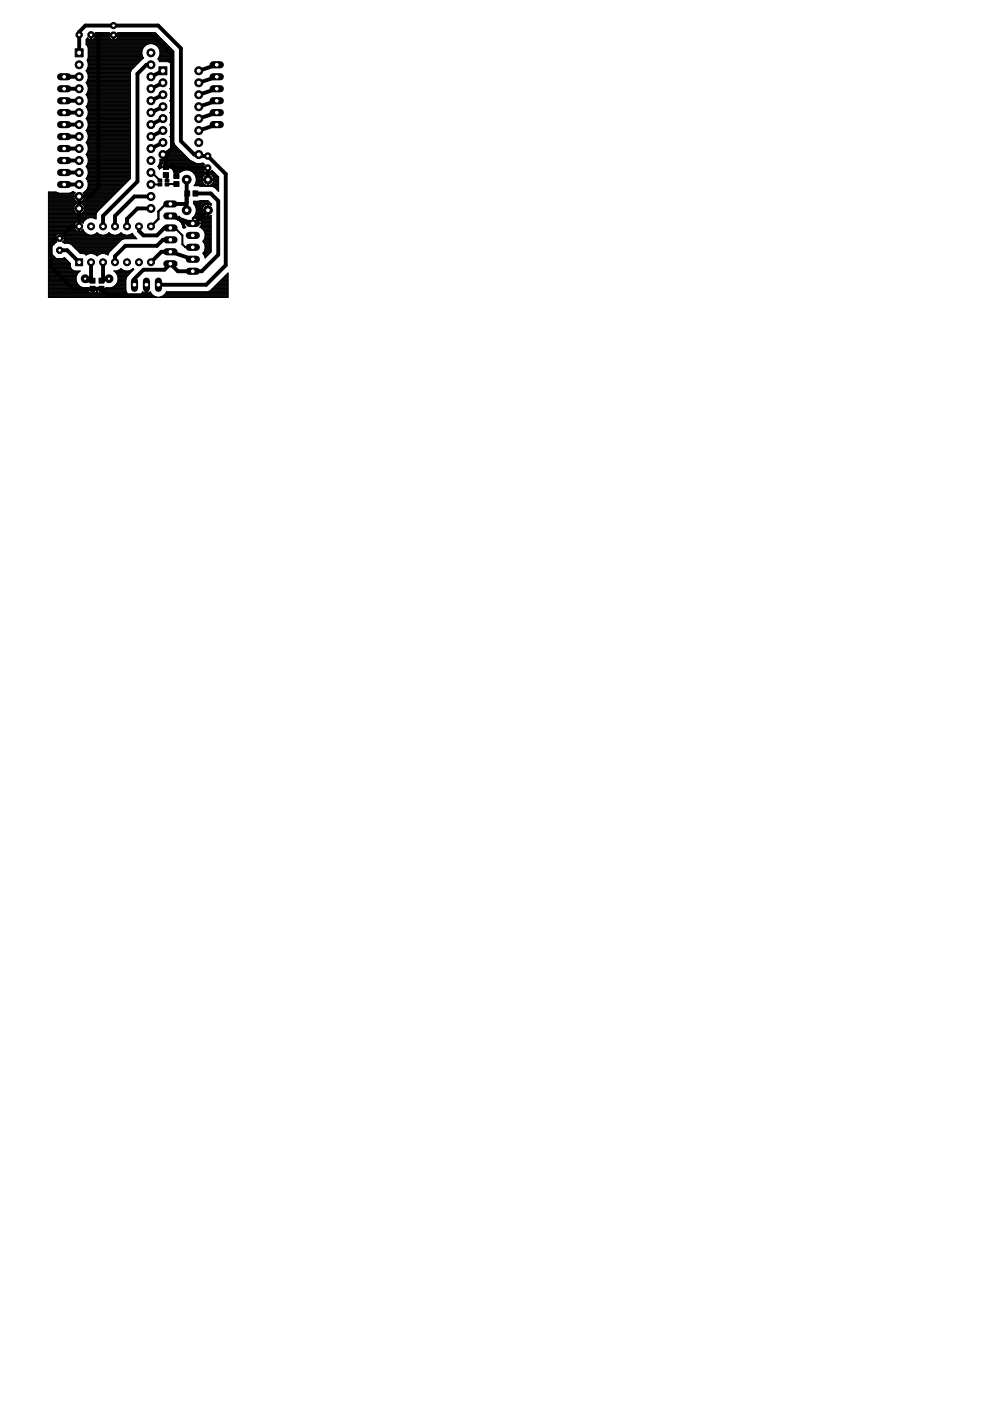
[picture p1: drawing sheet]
<svg xmlns="http://www.w3.org/2000/svg" width="210mm" height="297mm" viewBox="0 0 210 297" stroke-linecap="round" stroke-linejoin="round" font-family="sans-serif">
<g fill="#000" stroke="#000" stroke-width=".21">
<path d="M33.5 38.8h.8v.6h-.8zM33.5 38h.8v.6h-.8zM34.6 34.9h1.1v1h-1.1zM34.6 36.6h1.1v1h-1.1zM35 38.8h.8v.6h-.8zM35 38h.8v.6h-.8zM36.9 36.8h1.1v1h-1.1zM36.9 38.5h1.1v1h-1.1zM19.1 59h1.1v1h-1.1zM21 59h1.1v1h-1.1zM39.2 40.5h1v1.1h-1zM40.9 40.5h1v1.1h-1z"/>
<path d="M19.1 60.7h1.1v1.1h-1.1zM21 60.7h1.1v1.1h-1.1z"/>
<circle cx="12.7" cy="53.1" r=".71"/>
</g>
<g fill="none" stroke="#000" stroke-width=".83">
<path d="M13.6 18.8h3.2M13.6 16.3h3.2M16.8 11.2v-4.4l1.3-1.4h15.4l4.9 4.8v19.7l2.8 2.9h.9l.4 .3h1.5l3.9 3.8v19.3l-4.2 4.2h-10.1M19.3 7.4h13l4.1 4.1v20l-1.2 1.3h-.7l.7 .6v2M20.9 7.4v32.4l-1.9 1.9h-2.2v6.3h-1.6l-2.5 2.5h-.7l-1.2 1.3v4.8l4.7 4.7 6-.1 1.4 1.4h7.8l.4-.3v-1.9M24 7.4l.1 .1M32 13.7h-.9l-2 1.9v22.9l-7.3 7.3v2.2M34.5 15l-2.5 1.3M34.5 17.5l-2.5 1.3M46 13.7l-3.9 1.3M46 16.3l-3.9 1.2M46 18.8l-3.9 1.3"/>
<path d="M13.6 39.1h3.2M13.6 36.6h3.2M13.6 34h3.2M13.6 31.5h3.2M13.6 29h3.2M13.6 26.4h3.2M13.6 23.9h3.2M13.6 21.4h3.2M34.5 20.1l-2.5 1.3M34.5 22.6l-2.5 1.3M34.5 25.1l-2.5 1.3M34.5 27.7l-2.5 1.3"/>
<path d="M34.5 30.2l-2.5 1.3M35.2 35l.3 .3h1.3l.6 .6v1.4M37.1 35.6h6.9l.1 2.5M39.6 38.1v6.5M46 21.4l-3.9 1.2M46 23.9l-3.9 1.2M46 26.4l-3.9 1.3M12.7 53.1h1.5l2.6 2.5M19.3 55.6v3.9h-.9l-.3-.4M19.3 59.2l.3 .3M21.8 59.2l-.3 .3M21.8 55.6v3.9l.4-.4h.9"/>
<path d="M29.5 48v1l.9 .9h2.9l1.6-1.6h1.2M32 41.7h-3.5l-4.1 4.1v2.2M32 44.2h-2.9l-2.2 2.2v1.6M36.1 50.8h-1.6l-1.2 1.3h-6.7l-2.2 2.2v1.3M39.6 42.9l-.3 .3h-3.2M39.7 41l-.1 .1M40.9 55l-4.8-1.6h-1.9l-2.2 2.2M41.4 41h3.3l1.6 1.6v11.4l-3.5 3.5h-5.1l-1.6-1.6-1.2 1.3h-4.5l-1.9 1.9v1.3M44.1 44.6l-2.8 2.8h-.4l-4.8-1.6"/>
</g>
<g fill="none" stroke="#000" stroke-width=".21">
<path d="M18.2 15a1.85 1.85 0 0 1 0 2.5M18.2 17.5a1.85 1.85 0 0 1 0 2.6M18.2 17.5h9.4M18.2 15h9.6M18.3 8.4v1.1l.4 .6v2.2M18.3 8.4h5.3M18.3 9.5h12.9M18.3 9.3h13.2M18.3 9.2h16.9M18.3 9.1h16.8M18.3 9h16.7M18.3 8.8h16.5"/>
<path d="M18.3 8.7h16.4M18.3 8.6h16.3M18.3 8.5h16.2M18.4 17.7h9.2M18.4 15.1h9.3M18.4 14.9h9.4M18.4 19.9h9.2M18.4 17.4h9.2M18.4 9.6h12.5M18.4 8.3h.4M18.4 19.8h9.2M18.4 17.8h9.2"/>
<path d="M18.4 17.3h9.2M18.4 15.2h9.3M18.4 14.8h9.5M18.5 17.9h9.1M18.5 15.4h9.1M18.5 14.6h9.5M18.5 12.7h11.5M18.5 19.7h9.1M18.5 17.2h9.1M18.5 12.8h11.3M18.5 9.7h12.3M18.5 8.1h.2"/>
<path d="M18.5 8.1l-.2 .3M18.5 8v.1M18.5 8l.4 .4M18.5 8h.1M18.5 19.6h9.1M18.5 18h9.1M18.5 17.1h9.1M18.5 15.5h9.1M18.5 14.5h9.7M18.5 13h11.2M18.6 12.6h11.5M18.6 9.8h12"/>
<path d="M18.6 13.1h11M18.6 19.5h9M18.6 18.1h9M18.6 16.9h9M18.6 15.6h9M18.6 14.4h9.7M18.6 12.5h11.6M18.6 18.3h9M18.6 9.9h11.9M18.6 19.3h9M18.6 16.8h9M18.6 15.7h9"/>
<path d="M18.6 14.3h9.8M18.6 13.2h10.9M18.7 12.4h11.7M18.7 10.1h11.7M18.7 19.2h8.9M18.7 18.4h8.9M18.7 16.7h8.9M18.7 15.9h8.9M18.7 14.2h9.8M18.7 13.3h10.7M18.7 12.3l-.2 .4a1.84 1.84 0 0 1-.3 2.3M18.7 19.1h8.9"/>
<path d="M18.7 19h8.9M18.7 18.9h8.9M18.7 18.7h8.9M18.7 18.6h8.9M18.7 18.5h8.9M18.7 16.6h8.9M18.7 16.4h8.9M18.7 16.3h8.9M18.7 16.2h8.9M18.7 16.1h8.9M18.7 16h8.9M18.7 14h9.9"/>
<path d="M18.7 13.9h10M18.7 13.8h10.2M18.7 13.7h10.3M18.7 13.5h10.4M18.7 13.4h10.5M18.7 12.2h11.7M18.7 12.1h11.6M18.7 12h11.5M18.7 11.9h11.5M18.7 11.7h11.4M18.7 11.6h11.4M18.7 11.5h11.4"/>
<path d="M18.7 11.4h11.4M18.7 11.3h11.4M18.7 11.2h11.4M18.7 11h11.4M18.7 10.9h11.4M18.7 10.8h11.4M18.7 10.7h11.4M18.7 10.5h11.5M18.7 10.4h11.5M18.7 10.3h11.6M18.7 10.2h11.6M19.2 7.5h.2"/>
<path d="M19.2 8.3h.2M19.2 8.1h.2M19.2 8h.2M19.2 7.9h.2M19.2 7.8h.2M19.2 7.6h.2M19.4 7.4h4.6M19.9 8.3h3.6M20 8.1h3.3M20.1 8h3.1M20.2 7.9h2.9M20.3 7.8v-.3h-1.1v.9"/>
<path d="M20.3 7.8l-.6 .6M20.3 7.5h13.2M20.3 7.8h2.8M20.3 7.6h2.8M20.3 7.3h2.8M20.3 7.2h2.8M20.3 7h2.8M23.1 7l.1-.1h-3l.1 .4h-.9v1.1M23.1 7v.4h.9v1h-.3l-.6-.5v-.4M24 8.4h.2M24 8.3h.2M24 8.1h.2"/>
<path d="M24 8h.2M24 7.9h.2M24 7.8h.2M24 7.6h.2M24.2 7.4h9.2M24.6 8.4h9.8M24.7 8.3h9.5M24.8 8.1h9.3M24.9 8h9.1M25 7.9h8.9M25.1 7l-.1-.1h7.9l4 4v19.3l.2 .6 3.2 3.2 .6 .3M25.1 7v.4h-.9v1h.3l.6-.5v-.4"/>
<path d="M25.1 7.8h8.7M25.1 7.6h8.5M25.1 7.3h8.2M25.1 7.2h8M25.1 7h7.9M27.6 15.3v22.6l-7 7-.2 .6M28.3 14.4h.1M30.2 12.5l-2.3 2.3-.3 .5M30.4 12.4a1.95 1.95 0 0 1 .3-2.7 1.95 1.95 0 0 1 2.7 .1 1.95 1.95 0 0 1 .1 2.7M30.4 12.4l-.2 .1M32.6 9.3h2.7M32.9 9.5h2.5"/>
<path d="M33.1 9.6h2.5M33.2 9.7h2.5M33.4 9.8h2.4M33.5 12.5l.3 .6h3.1M33.5 12.5h3.4M33.5 9.9h2.4M33.6 12.4h3.3M33.6 12.6h3.3M33.6 10.1h2.4M33.7 12.2h3.2M33.7 12.7h3.2M33.7 10.2h2.5"/>
<path d="M33.7 12.8h3.2M33.7 12.1h3.2M33.7 10.3h2.6M33.8 13h3.1M33.8 12h3.1M33.8 10.4h2.6M33.8 11.9h3.1M33.8 10.5h2.7M33.9 11.7h3M33.9 10.7h2.7M33.9 11.6h3M33.9 10.8h2.9"/>
<path d="M33.9 11.5h3M33.9 11.4h3M33.9 11.3h3M33.9 11.2h3M33.9 11h3M33.9 10.9h3M35.6 13.1l.7 .4M35.9 13.2h1M36 18.9h.9M36.1 18.7h.8M36.1 13.3h.8M36.2 19l.3 .7v.8l-.3 .7"/>
<path d="M36.2 18.6l-.2 .2 .2 .2M36.2 19h.7M36.2 18.6h.7M36.2 13.4h.7M36.2 19.1h.7M36.2 16.6h.7M36.2 18.5h.7M36.3 19.2h.6M36.3 18.4h.6M36.3 16.7h.6M36.3 13.5l.2 .4M36.3 16.4h.6"/>
<path d="M36.3 13.5h.6M36.3 19.3h.6M36.3 18.3h.6M36.3 16.8h.6M36.4 19.5h.5M36.4 16.9h.5M36.4 16.3h.5M36.4 13.7h.5M36.4 18.1h.5M36.4 16.2h.5M36.4 13.8h.5M36.4 19.6h.5"/>
<path d="M36.4 18h.5M36.4 17.1h.5M36.4 16.1h.5M36.4 13.9h.5M36.5 13.9v2.2M36.5 17.2v.7l-.3 .7M36.5 16.1l-.3 .5 .3 .6M36.5 19.9h.4M36.5 19.8h.4M36.5 19.7h.4M36.5 17.9h.4M36.5 17.8h.4"/>
<path d="M36.5 17.7h.4M36.5 17.5h.4M36.5 17.4h.4M36.5 17.3h.4M36.5 17.2h.4M36.5 16h.4M36.5 15.9h.4M36.5 15.7h.4M36.5 15.6h.4M36.5 15.5h.4M36.5 15.4h.4M36.5 15.2h.4"/>
<path d="M36.5 15.1h.4M36.5 15h.4M36.5 14.9h.4M36.5 14.8h.4M36.5 14.6h.4M36.5 14.5h.4M36.5 14.4h.4M36.5 14.3h.4M36.5 14.2h.4M36.5 14h.4M18.2 20.1l.5 .9M18.2 20.1h9.4"/>
<path d="M18.3 27.7h9.3M18.3 25.1h9.3M18.3 22.6h9.3M18.3 32.7h9.3M18.3 37.9h9.3M18.3 35.2h9.3M18.3 30.2h9.3M18.3 32.9h9.3M18.3 37.8h9.3M18.3 35.4h9.3M18.3 30.3h9.3M18.3 27.8h9.3"/>
<path d="M18.3 25.3h9.3M18.3 22.7h9.3M18.4 20.2h9.2M18.4 22.5h9.2M18.4 30.1h9.2M18.4 27.5h9.2M18.4 25h9.2M18.4 35.5h9.2M18.4 27.9l.3 .7v.7M18.4 30.4l.3 .7v.8M18.4 38l.3 .7M18.4 35.1l-.2 .2 .5 .9"/>
<path d="M18.4 32.6l-.2 .2 .5 .9M18.4 30.1l-.2 .1 .2 .2M18.4 38h9.1M18.4 37.7h9.2M18.4 35.1h9.2M18.4 33h9.2M18.4 32.6h9.2M18.4 30.4h9.2M18.4 27.9h9.2M18.4 25.4h9.2M18.4 22.8h9.2M18.4 20.3h9.2"/>
<path d="M18.5 38.1h8.9M18.5 37.5h9.1M18.5 35.6h9.1M18.5 35h9.1M18.5 32.5h9.1M18.5 30h9.1M18.5 27.4h9.1M18.5 24.9h9.1M18.5 22.4h9.1M18.5 33.1h9.1M18.5 30.5h9.1M18.5 28h9.1"/>
<path d="M18.5 25.5h9.1M18.5 23h9.1M18.5 20.4h9.1M18.5 32.4h9.1M18.5 29.8h9.1M18.5 27.3h9.1M18.5 24.8h9.1M18.5 22.2h9.1M18.5 35.7h9.1M18.5 39.9h7M18.5 38.3h8.7M18.5 37.4h9.1"/>
<path d="M18.5 34.9h9.1M18.5 33.2h9.1M18.5 30.7h9.1M18.5 28.1h9.1M18.5 25.6h9.1M18.5 23.1h9.1M18.5 24.6h9.1M18.5 22.1h9.1M18.5 20.6h9.1M18.6 39.8h7.1M18.6 38.4h8.5M18.6 37.3h9"/>
<path d="M18.6 35.9h9M18.6 34.8h9M18.6 33.3h9M18.6 32.2h9M18.6 30.8h9M18.6 29.7h9M18.6 27.2h9M18.6 28.3h9M18.6 25.7h9M18.6 23.2h9M18.6 20.7h9M18.6 34.6h9"/>
<path d="M18.6 37.2h9M18.6 38.5h8.4M18.6 36h9M18.6 32.1h9M18.6 29.6h9M18.6 27.1h9M18.6 24.5h9M18.6 22h9M18.6 39.7h7.2M18.6 33.4h9M18.6 30.9h9M18.6 28.4h9"/>
<path d="M18.6 25.8h9M18.6 23.3h9M18.6 20.8h9M18.6 29.5h9M18.6 26.9h9M18.6 24.4h9M18.6 21.9h9M18.7 39.6h7.2M18.7 38.6h8.2M18.7 37.1h8.9M18.7 36.1h8.9M18.7 34.5h8.9"/>
<path d="M18.7 33.6h8.9M18.7 32h8.9M18.7 31h8.9M18.7 28.5h8.9M18.7 26h8.9M18.7 24.3h8.9M18.7 23.4h8.9M18.7 21.8h8.9M18.7 20.9h8.9M18.7 36.4h8.9M18.7 33.9h8.9M18.7 26.8l-.5 .9 .2 .2"/>
<path d="M18.7 39.5l-.3 .7-.8 .7 .2 .1M18.7 21v.7l-.5 .9 .5 .9v.8M18.7 24.3l-.5 .8 .5 .9v.8M18.7 33.7v.7M18.7 36.2v.8M18.7 38.7v.8M18.7 37l-.5 .8 .2 .2M18.7 34.4l-.3 .7M18.7 31.9l-.3 .7M18.7 29.3l-.3 .8M18.7 34.3h8.9M18.7 39.3h7.5"/>
<path d="M18.7 36.8h8.9M18.7 39.5h7.3M18.7 39.2h7.6M18.7 39.1h7.7M18.7 39h7.8M18.7 38.9h7.9M18.7 38.8h8.1M18.7 36.9h8.9M18.7 36.7h8.9M18.7 36.6h8.9M18.7 36.3h8.9M18.7 36.2h8.9"/>
<path d="M18.7 34.4h8.9M18.7 34.2h8.9M18.7 34h8.9M18.7 33.8h8.9M18.7 33.7h8.9M18.7 31.9h8.9M18.7 31.7h8.9M18.7 31.6h8.9M18.7 31.5h8.9M18.7 31.4h8.9M18.7 31.3h8.9M18.7 31.2h8.9"/>
<path d="M18.7 29.3h8.9M18.7 29.2h8.9M18.7 29.1h8.9M18.7 29h8.9M18.7 28.9h8.9M18.7 28.7h8.9M18.7 28.6h8.9M18.7 26.8h8.9M18.7 26.7h8.9M18.7 26.6h8.9M18.7 26.5h8.9M18.7 26.3h8.9"/>
<path d="M18.7 26.2h8.9M18.7 26.1h8.9M18.7 24.2h8.9M18.7 24h8.9M18.7 23.9h8.9M18.7 23.8h8.9M18.7 23.7h8.9M18.7 23.6h8.9M18.7 21.6h8.9M18.7 21.5h8.9M18.7 21.4h8.9M18.7 21.3h8.9"/>
<path d="M18.7 21.1h8.9M18.7 21h8.9M33.5 35.2h.8M33.5 35.4h1.6M33.6 35.5h.7M33.6 35.1h.7M33.7 35h.6M33.7 35.6h.5M33.7 35.7h.3M33.7 34.9h.6M33.8 35.9h.1M33.8 34.8h.5"/>
<path d="M33.8 34.6h.6M33.9 34.5h7.5M33.9 34.4l-.3 .7M33.9 33.9h.5M33.9 34.3h7M33.9 34.4h7.2M33.9 34.2h6.8M33.9 34h6.5M33.9 33.8h.1M34.3 34.9v.4h1.7v-.4M34.4 34.6h.7v.9a1.48 1.48 0 0 0-1.3 .4l-.3-.6 .1-.2M34.4 34.6l-.1 .3"/>
<path d="M34.4 33.9l-.5-.1v.6M34.4 33.9h.2M34.5 33.8h.1M34.5 33.7h.1M34.5 33.6h.1M34.5 33.4h.1M34.5 33.3h.1M34.5 33.2h.1M34.5 33.1h.1M34.5 33h.1M34.7 33.9h5.5M35.1 33.8h5"/>
<path d="M35.1 34.6h.1M35.1 35.2h.1M35.1 35.1h.1M35.1 35h.1M35.1 34.9h.1M35.1 34.8h.1M35.2 35.4h7.9M35.3 33.7h4.7M35.4 33.6h4.5M35.4 32h2.9M35.4 33.5l-.8 .4M35.4 32l.3 .5"/>
<path d="M35.5 33.4h4.3M35.5 32.1h2.9M35.6 33.3h4M35.6 32.2h2.9M35.6 31.9h2.6M35.6 33.2l-.2 .3M35.6 31.9l-.2 .1M35.6 33.2h3.9M35.6 32.4h3.1M35.7 33.1h3.7M35.7 32.5h3.1M35.7 32.5v.2"/>
<path d="M35.7 33h3.6M35.7 32.6h3.2M35.7 32.9l-.1 .3M35.7 32.9h.1M35.7 32.7h.1M35.8 31.7h2.3M35.9 31.6h2.1M35.9 34.6h5.8M35.9 34.6h-.7v.9a1.51 1.51 0 0 1 1.4 .5M35.9 34.6l.1 .2M36 31.5h1.8M36 34.8v.1"/>
<path d="M36 34.8h7.3M36 29h.9M36 26.5h.9M36 23.9h.9M36 35.5h8v1.1h-.4l-.5-.6v-.3M36 35.2h7.1M36 35.1h7.2M36 35h7.3M36 34.9h7.4M36 21.4h.9M36.1 21.3h.8M36.1 28.9h.8"/>
<path d="M36.1 26.3h.8M36.1 23.8h.8M36.1 31.4h1.6M36.1 29.1h.8M36.2 26.6h.7M36.2 24h.7M36.2 21.5h.7M36.2 24.1l.3 .7M36.2 21.5l.3 .7M36.2 21.2l-.2 .2 .2 .1M36.2 35.6h7.8M36.2 21.1h.7"/>
<path d="M36.2 31.3h1.4M36.2 28.7h.7M36.2 26.2h.7M36.2 23.7h.7M36.2 29.2h.7M36.2 26.7h.7M36.2 24.2h.7M36.2 21.6h.7M36.2 31.2h1.3M36.2 28.6h.7M36.2 26.1h.7M36.2 23.6h.7"/>
<path d="M36.2 21h.7M36.3 29.3h.6M36.3 26.8h.6M36.3 24.3h.6M36.3 21.8h.6M36.3 26h.6M36.3 23.4h.6M36.3 20.9h.6M36.3 31h1M36.3 29.5h.6M36.3 28.5h.6M36.3 26.9h.6"/>
<path d="M36.3 24.4h.6M36.3 21.9h.6M36.3 30.9h.9M36.3 28.4h.6M36.3 25.8h.6M36.3 23.3h.6M36.3 20.8h.6M36.4 29.6h.5M36.4 27.1h.5M36.4 24.5h.5M36.4 22h.5M36.4 35.7h7.7v.9h.4l.5-.5 1.4 1.4"/>
<path d="M36.4 30.8h.7M36.4 28.3h.5M36.4 25.7h.5M36.4 23.2h.5M36.4 20.7h.5M36.4 29.7h.5M36.4 27.2h.5M36.4 24.6h.5M36.4 23.1h.5M36.4 22.1h.5M36.4 20.6h.5M36.4 30.7h.6"/>
<path d="M36.4 29.8h.5M36.4 28.1h.5M36.4 25.6h.5M36.5 29.8v.8l-.3 .7-.6 .6M36.5 22.2v.8l-.5 .9 .2 .2M36.5 24.8v.7l-.5 .9 .5 .9M36.5 27.3v.8l-.5 .9 .5 .8M36.5 30.5h.5M36.5 30.4h.4M36.5 30.3h.4M36.5 30.2h.4M36.5 30.1h.4"/>
<path d="M36.5 30h.4M36.5 28h.4M36.5 27.9h.4M36.5 27.8h.4M36.5 27.7h.4M36.5 27.5h.4M36.5 27.4h.4M36.5 27.3h.4M36.5 25.5h.4M36.5 25.4h.4M36.5 25.3h.4M36.5 25.1h.4"/>
<path d="M36.5 25h.4M36.5 24.9h.4M36.5 24.8h.4M36.5 23h.4M36.5 22.8h.4M36.5 22.7h.4M36.5 22.6h.4M36.5 22.5h.4M36.5 22.4h.4M36.5 22.2h.4M36.5 20.4h.4M36.5 20.3h.4"/>
<path d="M36.5 20.2h.4M36.5 20.1h.4M36.5 35.9h6.6M36.6 36l.2 .4M36.6 36h6.5M36.7 36.1h2.4M36.7 36.2h2.1M36.8 36.3h1.7M36.8 36.4h1.5M37.3 36.5v.7h.2v-.7M37.3 36.8h.2M37.3 37.1h.2"/>
<path d="M37.3 36.9h.2M37.3 36.7h.2M37.3 36.6h.2M38 36.5l.1 .1M38.1 36.6h.1M38.2 36.6h.1M38.2 36.6a1.99 1.99 0 0 1 3.1 .3M39 32.7h-4.4v1.2M39.2 32.9h-4.7v1M40.1 36.1h3M40.4 36.2h2.8M40.7 36.3h2.7"/>
<path d="M40.8 36.4h2.7M40.9 34.3l.2 .1M40.9 36.6h2.7M41.1 34.4a2.63 2.63 0 0 0 2 .2l.3 .2-.3 .4v.3M41.1 36.7h4.5M41.2 36.8h4.5M41.2 39.3h5.2M41.3 36.9l.3 .8v.8M41.3 39.2h2.2M41.3 36.9h2.2M41.3 37.1h2M41.4 39.1h1.9"/>
<path d="M41.4 37.2h1.8M41.4 39h1.8M41.4 38.9h1.7M41.4 37.3h1.7M41.5 38.8h1.5M41.5 37.4h1.5M41.6 38.6h1.3M41.6 37.5h1.3M41.6 38.5h1.3M41.6 37.7h1.3M41.6 38.5l-.3 .7M41.6 38.1h4.8"/>
<path d="M41.6 38h4.8M41.6 38.4h1.3M41.6 38.3h1.2M41.6 37.9h1.2M41.6 37.8h1.3M42.4 39.5h4M42.7 34.6h.4M42.8 38h.1M42.8 38.2h.1M42.8 38.2l.1 .2M42.9 37.8l-.1 .2M42.9 38.4l.1 .4"/>
<path d="M43 37.4l-.1 .4M43 38.8l.4 .4 .6 .1M44 36.4h.1M44 36.8l-.6 .2-.4 .4M44 36.6h.1M44 36.3h.1M44 36.2h.1M44 36.1h.1M44 36h.1M44 35.9h.1M44 36.8v2.5M44 37.2h.2"/>
<path d="M44 39.2h.2M44 39.1h.2M44 39h.2M44 38.9h.2M44 38.8h.2M44 38.6h.2M44 38.5h.2M44 38.4h.2M44 38.3h.2M44 37.9h.2M44 37.8h.2M44 37.7h.2"/>
<path d="M44 37.5h.2M44 37.4h.2M44 37.3h.2M44 37.1h.2M44 36.9h.2M44.2 36.8v2.5M44.2 36.8l.6 .2 .5 .8M44.5 36.6h.9M44.6 36.4h.7M44.6 39.2h1.8M44.6 36.9h1.2M44.7 36.3h.5"/>
<path d="M44.8 37.1h1.1M44.9 39.1h1.5M44.9 36.2h.2M45 37.2h1M45 39h1.4M45.1 38.9h1.3M45.1 37.3h1M45.1 39.6h1.3M45.2 38.8l-.4 .4-.6 .1M45.2 38.8h1.2M45.2 37.4h1.1M45.2 38.6h1.2"/>
<path d="M45.2 37.5h1.2M45.3 38.5h1.1M45.3 37.7h1.1M45.3 37.8h1.1M45.3 38.4l-.1 .4M45.3 37.8l.1 .2M45.3 38.4h1.1M45.3 38.3h1.1M45.3 37.9h1.1M45.4 38.2l-.1 .2M45.4 38h.1M45.4 38.2h.1"/>
<path d="M45.4 39.7h1M45.6 39.8h.8M45.7 39.9h.7M46.4 37.5v3.1l-.9-.8-.5-.3-3.9-.1 .2-.2M10.3 43.3h5.7M10.3 44.5h5.4M10.3 44.7h5.4M10.3 45.8h10.1M10.3 47.4h5.6M10.3 47.3h5.6M10.3 46.6h7.8M10.3 49.1h7.5"/>
<path d="M10.3 49.8h1.7M10.3 50.4h18.5M10.3 42.8h12.4M10.3 44.3h10.9M10.3 45.4h10.1M10.3 60h6M10.3 59.8h6M10.3 59.7h5.9M10.3 59.6h5.9M10.3 59.5h5.8M10.3 59.4h5.8M10.3 59.2h5.8"/>
<path d="M10.3 59.1h5.8M10.3 59h5.8M10.3 58.9h5.8M10.3 58.8h5.8M10.3 58.6h5.9M10.3 58.5h5.9M10.3 58.4h6M10.3 58.3h6M10.3 58.1h6.1M10.3 58h6.1M10.3 57.9h6.2M10.3 57.8h6.4"/>
<path d="M10.3 57.7h6.5M10.3 57.6h6.6M10.3 57.4h5.4M10.3 57.3h5.2M10.3 57.2h5M10.3 57.1h4.9M10.3 56.9h4.8M10.3 56.8h4.7M10.3 56.7h4.7M10.3 56.6h4.6M10.3 56.5h4.6M10.3 56.3h4.6"/>
<path d="M10.3 56.2h4.6M10.3 56.1h4.6M10.3 56h4.6M10.3 55.9h4.6M10.3 55.7h4.5M10.3 55.6h4.4M10.3 55.5h4.2M10.3 55.4h4.1M10.3 55.3h4M10.3 55.1h3.9M10.3 55h3.8M10.3 54.9h3.6"/>
<path d="M10.3 54.8h1.6M10.3 54.7h1.5M10.3 54.5h1.3M10.3 54.4h1.2M10.3 54.3h1.1M10.3 54.2h1M10.3 54.1h.9M10.3 53.9h.7M10.3 53.8h.6M10.3 53.7h.6M10.3 53.6h.6M10.3 53.4h.6"/>
<path d="M10.3 53.3h.6M10.3 53.2h.6M10.3 53.1h.6M10.3 53h.6M10.3 52.9h.6M10.3 52.7h.6M10.3 52.6h.6M10.3 52.5h.6M10.3 52.4h.6M10.3 52.2h.7M10.3 52.1h.8M10.3 52h.9"/>
<path d="M10.3 51.9h1.1M10.3 51.8h1.2M10.3 51.6h1.3M10.3 51.5h1.4M10.3 51.4h1.6M10.3 51.2h1.6M10.3 51h1.5M10.3 50.9h1.4M10.3 50.8h1.4M10.3 50.7h1.4M10.3 50.6h2.3M10.3 50.3h1.4"/>
<path d="M10.3 50.2h1.4M10.3 50.1h1.4M10.3 50h1.5M10.3 49.7h1.8M10.3 49.6h1.9M10.3 49.5h7.9M10.3 49.4h7.8M10.3 49.2h7.6M10.3 49h6.1M10.3 48.9h5.9M10.3 48.7h5.7M10.3 48.6h5.6"/>
<path d="M10.3 48.5h5.5M10.3 48.4h5.5M10.3 48.3h5.4M10.3 48.2h5.4M10.3 48h6.4M10.3 47.8h5.4M10.3 47.7h5.4M10.3 47.5h5.5M10.3 47.2h5.8M10.3 47.1h5.9M10.3 46.9h6.3M10.3 46.8h7.6"/>
<path d="M10.3 46.7h7.7M10.3 46.5h7.9M10.3 46.3h8.2M10.3 46.2h8.5M10.3 46.1h10.1M10.3 46h10.1M10.3 45.7h10.1M10.3 45.6h10.1M10.3 45.5h10.1M10.3 45.3h6M10.3 45.1h5.8M10.3 45h5.7"/>
<path d="M10.3 44.9h5.6M10.3 44.8h5.5M10.3 44.4h5.3M10.3 44.2h6.4M10.3 44h5.3M10.3 43.9h5.3M10.3 43.8h5.4M10.3 43.7h5.4M10.3 43.6h5.5M10.3 43.5h5.6M10.3 43.2h5.9M10.3 43.1h6.1"/>
<path d="M10.3 43h12.2M10.3 42.7h6M10.3 42.6h5.8M10.3 42.5h5.7M10.3 42.4h5.6M10.3 42.2h5.5M10.3 42.1h5.4M10.3 42h5.4M10.3 41.9h5.3M10.3 41.8h5.3M10.3 41.6h6.4M10.3 41.5h5.3"/>
<path d="M10.3 41.4h5.3M10.3 41.3h5.4M10.3 41.1h5.4M10.3 41h5.5M10.3 40.9h2.1M10.3 40.8h1.8M10.9 52.3v1.5M10.9 53.8l1 1h1.5l.2-.2 1.3 1.3v.7M11.7 50.5v-.4l.5-.5h.4v1h-.9v.3M11.7 50.9l.3 .4h-1.7M11.9 51.3l-1 1M12.6 49.8h.1"/>
<path d="M12.6 50.3h.1M12.6 50.2h.1M12.6 50.1h.1M12.6 50h.1M12.6 49.7h.1M12.6 49.6h.1M12.7 50.6h16.3M13.1 49.6h5.3M13.2 49.7h5.4M13.4 49.8h14.8M13.4 51.3l.2 .3h.9l.6 .2 2 2 1 .1M13.4 54.8h.4"/>
<path d="M13.4 51.2h12.1M13.5 51.4h11.7M13.5 50h14.9M13.5 54.7h.2M13.5 51h12.1M13.6 51.5h11.5M13.6 50.1h14.9M13.7 50.5v-.4l-.6-.5h-.4v1h1v.3M13.7 50.9l-.4 .4h12M13.7 50.9h12M13.7 50.8h12.2M13.7 50.7h12.5"/>
<path d="M13.7 50.3h15M13.7 50.2h14.9M14.7 51.6h10.3M14.9 40.9h1M14.9 56.6l.5 .7 .4 .1h1.2l-.6 .6M15 51.8h9.8M15.2 40.8h.6M15.2 51.9h9.5M15.3 52h9.3M15.4 40.7l-.7 .3h-2.2l-.7-.3h-1.5v22.4h38v-5.2l-3.3 3.3M15.4 40.7l.5 .2-.3 .5M15.4 52.1h9.1"/>
<path d="M15.4 40.7h.2M15.5 52.2h8.9M15.6 41.6h1.1v1.2l-.5-.1-.4-.4M15.6 41.6h.1M15.6 41.7h.1M15.6 44.1h.1M15.6 44.3h.1M15.6 41.7h2.3M15.6 41.7l.2 .6M15.6 44.1h2.3M15.6 44.3l.2 .5M15.6 41.4v.2"/>
<path d="M15.6 43.9v.2M15.6 52.4h8.7M15.7 48.1h1.1v1l.8-.4 .7 .9 .6 .2M15.7 48.1h.1M15.7 48.1v.2M15.7 48.3l.1 .1M15.8 48.4l.6 .6M15.8 52.5h8.3M15.9 47.4l-.2 .5M15.9 52.6h8.1M16 47.3l-.1 .1M16 52.7h7.9"/>
<path d="M16.1 47.2l-.1 .1M16.1 59.5a2.14 2.14 0 0 0 2.7 1.6v.1M16.1 52.9h7.7M16.2 43.2l-.6 .7M16.2 47.1l-.1 .1M16.3 53h7.3M16.4 49l.3 .1M16.4 53.1h7.1M16.4 58l-.3 .7v.8M16.5 53.2h6.9M16.5 46.9l-.3 .2M16.6 53.3h6.7"/>
<path d="M16.7 43h.1M16.7 43l-.5 .2M16.7 43.3h.1M16.7 44.5h.1M16.7 44.7h.1M16.7 47.4h.1M16.7 47.3h.1M16.7 43v2.4l-.5-.2-.4-.4M16.7 46.9v2.2M16.7 46.9h.1M16.7 46.9h-.2M16.7 49.1h.1"/>
<path d="M16.7 49h.1M16.7 48.9h.1M16.7 48.7h.1M16.7 48.6h.1M16.7 48.5h.1M16.7 48.4h.1M16.7 48.3h.1M16.7 48.2h.1M16.7 47.8h.1M16.7 47.7h.1M16.7 47.5h.1M16.7 47.2h.1"/>
<path d="M16.7 47.1h.1M16.7 45.3h.1M16.7 45.1h.1M16.7 45h.1M16.7 44.9h.1M16.7 44.8h.1M16.7 44.4h.1M16.7 44h.1M16.7 43.9h.1M16.7 43.8h.1M16.7 43.7h.1M16.7 43.6h.1"/>
<path d="M16.7 43.5h.1M16.7 43.2h.1M16.7 43.1h.1M16.7 42.7h.1M16.7 42.6h.1M16.7 42.5h.1M16.7 42.4h.1M16.7 42.2h.1M16.7 42.1h.1M16.7 42h.1M16.7 41.9h.1M16.7 41.8h.1"/>
<path d="M16.7 53.4h6.5M16.8 46.9h.1M16.8 43v2.4l.4-.1M16.8 46.9v1h-6.5M16.8 43h.1M16.8 53.6h6.3M16.8 44.2h4.5M16.8 41.6h7.1M16.9 46.9h.1M16.9 43l.5 .2M17 53.7h6M17 46.9h.8"/>
<path d="M17 46.9l.3 .2M17.1 43.1h5.3M17.2 49h.5M17.3 45.3h3.1M17.3 42.7h5.5M17.3 47.1h.4M17.3 47.1l.2 .1M17.4 43.2l.1 .1M17.4 43.2h4.9M17.4 48.9h.3M17.5 45.1h3M17.5 42.6h5.4"/>
<path d="M17.5 47.2l.1 .1M17.5 47.2h.2M17.5 43.3l.3 .3M17.5 48.7h.1M17.6 43.3h4.6M17.6 42.5h5.4M17.6 45h3M17.7 43.5h4.4M17.7 42.4h5.5M17.7 40.9h6.9M17.7 44.9h2.9M17.8 46.9l-.2 .4"/>
<path d="M17.8 43.6h4.1M17.8 40.8h6.9M17.8 42.3l-.6 .4M17.8 41l.1 .6M17.8 44.8l-.6 .5M17.8 43.6l.1 .5M17.8 44.8h2.9M17.8 42.2h5.5M17.8 41h6.7M17.8 43.7h4M17.8 44.7h3M17.8 53.8h1.1"/>
<path d="M17.8 42.1h5.6M17.8 41.1h6.6M17.9 44.5h3.1M17.9 43.8h3.8M17.9 42h5.6M17.9 41.3h6.3M17.9 43.9h3.7M17.9 44.4h3.2M17.9 44h3.6M17.9 41.9h5.7M17.9 41.5h6.1M17.9 41.4h6.2"/>
<path d="M17.9 41.6h-1.1v1.2l.4-.1M17.9 40.7h6.9M17.9 41.7l-.1 .6M17.9 41.6h.1M17.9 41.7h.1M17.9 44.1h.1M17.9 44.3h.1M17.9 44.3l-.1 .5M17.9 41.8h5.8M18.1 40.6h6.9M18.1 53.9l.2 .2 .6-.3h.8l.7 .3M18.1 53.9h.5"/>
<path d="M18.2 40.4h6.9M18.3 40.3h6.9M18.4 40.2h6.9M18.5 40.1h6.9M19.8 53.8h1.6M19.8 46.2h.6M20 49.7h1.2M20.1 53.9h1M20.1 46.3h.3M20.3 49.6h.6M20.4 45.5v.9a1.89 1.89 0 0 0-2.6 .5M20.4 54.1l.2 .2 .2-.2"/>
<path d="M20.4 54.1h.4M20.4 49.5h.3M20.5 54.2h.2M20.6 49.4h.1M20.6 49.3l-.9 .5M20.6 49.3l.9 .5M22.3 53.8h.7M22.5 49.7h1.2M22.6 53.9h.3M22.8 49.6h.6M23 49.5h.3M23.1 49.4h.1"/>
<path d="M23.1 49.3l-.9 .5M23.1 49.3l.9 .5M24.3 57.6h3.6M24.4 57.7h3.4M24.5 57.8h3.2M24.6 57.9h3M24.7 58l.3 .7v.8M24.7 58h2.8M24.8 58.1h2.5M24.8 57.4h1.7M24.8 60h1.9M24.8 58.3h2.4"/>
<path d="M24.9 59.8h1.8M24.9 58.4h2.2M24.9 59.7h1.8M25 58.5h2M25 59.6h1.7M25 58.6h1.9M25 59.5a1.93 1.93 0 0 1-2.4 1.5l-.2 .2M25 59.5h1.7M25 59.4h1.7M25 59.2h1.7M25 59.1h1.7M25 59h1.8"/>
<path d="M25 58.9h1.8M25 58.8h1.9M25.1 49.7h1.2M25.1 57.3h1.1M25.3 49.6h.7M25.4 57.2h.5M25.5 49.5h.3M25.5 57.1h.3M25.6 49.4h.1M25.7 49.3l-.9 .5M25.7 49.3l.9 .5M26.7 59.2v2.3l.2 .7 .6 .5 .7 .3"/>
<path d="M27.2 58.3h.1M27.2 58.3l-.5 .9M27.3 57.4h.8M27.6 49.7h.6M27.6 57.3h.6M27.9 49.6h.2M27.9 57.2h.4M28 49.5h.1M28.1 49.5l-.8 .3M28.1 49.5l.1 .3 .8 .8h-2.7l-.5 .2-2.7 2.7-.2 .6-.7-.3h-.7l-.7 .3M28.1 57.1h.2M28.2 56.9a1.75 1.75 0 0 1-2.5 0l-.9 .5h-.6l.5 .6"/>
<path d="M28.2 56.9l.2 .2-1.2 1.2M28.2 56.9v.1M37.6 46.6h1.5M37.7 46.5l-.1 .1 .9 .7M37.7 46.5h1.1M37.8 46.7h1.4M37.8 46.3h.7M37.9 46.2h.4M37.9 46.1h.3M38 46h.1M38 45.8l.4 .5 .9 .3-.1 .2M38 45.9l-.3 .6"/>
<path d="M38 45.8v.1M38 46.8h1.2M38.1 46.9h1M38.2 47.1h.9M38.4 47.2h.7M38.5 47.3l.2 .9M38.5 47.3h6.3M38.6 47.5h.5M38.6 47.7h.5M38.7 47.8h.4M38.7 47.9h.5M38.7 48.2l.3 .2"/>
<path d="M38.7 48.2h.7M38.7 48h.6M38.9 48.3h.3M39 48.4h.1M39 47.4v.1M39 47.5l.2 .4M39.1 46.9v.4M39.2 46.8l-.1 .1M39.2 47.9l.2 .3-.4 .2M40.8 46.6h.2M40.8 47.2h.2M40.8 47.1h.2"/>
<path d="M40.8 46.9h.2M40.8 46.8h.2M40.8 46.7h.2M40.8 46.5h.2M40.8 46.3h.2M40.8 46.2h4M40.9 46.1h3.9M41.1 43.2l.5 1M41.1 43.2v-.5l3-.2 .7 .7M41.1 42.8h3.3M41.1 46h3.7M41.1 43.2h3.7"/>
<path d="M41.1 43.1h3.5M41.1 43h3.4M41.1 42.7h3.2M41.2 45.8h3.6M41.2 43.3h2.7M41.3 45.7l-.5 .6v1.1h-2.3M41.3 45.7h2.3M41.3 43.5h2.2M41.3 45.6h2M41.4 43.6h1.9M41.4 45.5h1.8M41.4 43.7h1.8"/>
<path d="M41.4 45.4h1.7M41.4 43.8h1.7M41.5 45.3h1.5M41.5 43.9h1.5M41.6 45.1h1.3M41.6 44h1.3M41.6 45h1.3M41.6 44.2h1.3M41.6 44.7h2.6v1.1M41.6 45l-.3 .7M41.6 44.2v.8M41.6 44.3h1.3"/>
<path d="M41.6 44.9h1.3M41.6 44.8h1.2M41.6 44.4h1.2M42 46.3h2.8M42.2 46.5h2.6M42.3 42.6h1.9M42.4 46.6h2.4M42.4 48.2h2.4M42.5 48h2.3M42.5 46.7h2.3M42.5 48.3h2.3M42.6 47.9l-.2 .3 .8 .7"/>
<path d="M42.6 46.8l-.2-.3a1.6 1.6 0 0 0-1.4-.2v1.1h3.8M42.6 46.8l.1 .1M42.6 47.9h2.2M42.6 46.8h2.2M42.7 46.9l.1 .4M42.7 47.8h2.1M42.7 46.9h2.1M42.7 47.7h2.1M42.7 47.1h2.1M42.7 47.5h2.1M42.7 47.2h2.1M42.7 47.5l-.1 .4"/>
<path d="M42.7 47.4v.1M42.8 48.4h2M42.8 44.7h.1M42.8 44.7l.1 .2M42.9 44.3l-.1 .2M42.9 44.9l.1 .4M42.9 48.5h1.9M43 53.7l.2 .2M43 51.2l.2 .2M43 48.6h1.8M43 43.9l-.1 .4M43 45.3l.4 .4 .6 .1"/>
<path d="M43 53.7h1.5M43 51.2h1.8M43.1 53.8h1.3M43.1 51.3h1.7M43.1 51h1.7M43.1 48.7h1.7M43.1 53.6h1.5M43.2 48.9l.3 .6v.8l-.3 .6M43.2 51.4a1.78 1.78 0 0 1-.2 2.3M43.2 50.9l-.2 .3M43.2 53.9h1.1M43.2 53.4h1.5"/>
<path d="M43.2 51.4h1.6M43.2 50.9h1.6M43.2 48.9h1.6M43.3 54.1h.8M43.3 51.5h1.5M43.3 49h1.5M43.3 53.3h1.5M43.3 50.8h1.5M43.3 54.2h.7M43.3 49.1h1.5M43.3 53.2h1.5M43.3 51.6h1.5"/>
<path d="M43.3 50.7h1.5M43.4 54.3h.5M43.4 53.1h1.4M43.4 51.8h1.4M43.4 50.6h1.4M43.4 49.2h1.4M43.4 54.4h.4M43.4 51.9h1.4M43.4 49.4h1.4M43.4 50.4h1.4M43.4 53h1.4M43.5 54.5h.1"/>
<path d="M43.5 52.9h1.3M43.5 52h1.3M43.5 50.3h1.3M43.5 49.5h1.3M43.5 49.8h1.3M43.5 54.7h.1M43.5 52.7h1.3M43.5 52.6h1.3M43.5 52.5h1.3M43.5 52.4h1.3M43.5 52.2h1.3M43.5 52.1h1.3"/>
<path d="M43.5 50.2h1.3M43.5 50.1h1.3M43.5 50h1.3M43.5 49.7h1.3M43.5 49.6h1.3M44 43.3v2.5M44 44.3h.2M44 45.4h.2M44 45.7h.2M44 45.6h.2M44 45.5h.2M44 45.3h.2"/>
<path d="M44 45.1h.2M44 45h.2M44 44.9h.2M44 44.8h.2M44 44.4h.2M44 44.2h.2M44 44h.2M44 43.9h.2M44 43.8h.2M44 43.7h.2M44 43.6h.2M44 43.5h.2"/>
<path d="M44.2 43.3v1.2h-2.6M44.3 43.3h.5M44.6 45.7h.2M44.7 43.5h.1M44.8 43.2v.3a1.25 1.25 0 0 0-1.8 .4M44.8 45.7v7.7l-1.3 1.3-.3-.8M44.8 45.7l-.6 .1M45.9 40.1h.5M46 40.2h.4M46.1 40.3h.3M46.2 40.4h.2M46.3 60h2"/>
<path d="M46.3 40.6h.1M46.4 59.8h1.9M46.5 59.7h1.8M46.6 59.6h1.7M46.8 59.5h1.5M46.9 59.4h1.4M47 59.2h1.3M47.1 59.1h1.2M47.2 59h1.1M47.3 58.9h1M47.5 58.8h.8M47.6 58.6h.7"/>
<path d="M47.7 58.5h.6M47.8 58.4h.5M47.9 58.3h.4M48.1 58.1h.2M48.2 58h.1M48.3 57.9h.1M10.3 61.2h9.3v.9M10.3 62.1h16.6M10.3 63h38M10.3 60.4h6.4M10.3 62.8h17.5M10.3 62.7h17.2"/>
<path d="M10.3 62.6h17.1M10.3 62.5h16.9M10.3 62.4h16.8M10.3 62.3h16.7M10.3 62h8.6M10.3 61.9h8.5M10.3 61.8h8.5M10.3 61.6h8.5M10.3 61.5h8.5M10.3 61.4h8.5M10.3 61.3h9.3M10.3 61h8.4"/>
<path d="M10.3 60.9h7.1M10.3 60.8h6.8M10.3 60.7h6.6M10.3 60.6h6.5M10.3 60.3h6.3M10.3 60.2h6.1M10.3 60.1h6.1M18.5 61h-.1M18.8 61.9v-.6h1.7l-.1 .7M18.8 61.9l.1 .1M18.9 62l.1 .1M19.6 62h.1"/>
<path d="M19.6 61.9h.1M19.6 61.8h.1M19.6 61.6h.1M19.6 61.5h.1M19.6 61.4h.1M19.7 62.1v-.9h1.8v.9M19.7 61.3h1.8M20.4 62l-.2 .1M20.4 62h.4M20.5 61.9h.2M20.5 61.2l.1-.2 .1 .2M20.5 61.8h.2"/>
<path d="M20.5 61.6h.2M20.5 61.5h.2M20.5 61.4h.2M20.6 61h.1M20.7 61.9v-.6h1.7v.6M20.7 61.9l.1 .1M20.8 62l.2 .1M21.5 62h.1M21.5 61.9h.1M21.5 61.8h.1M21.5 61.6h.1M21.5 61.5h.1"/>
<path d="M21.5 61.4h.1M21.6 61.3h5.1M22.3 62h4.6M22.4 61.9l-.3 .2M22.4 61.9h4.4M22.4 61.8h4.4M22.4 61.6h4.3M22.4 61.5h4.3M22.4 61.4h4.3M22.5 61h4.2M23.7 60.9h3M24 60.8h2.7"/>
<path d="M24.3 60.7h2.4M24.4 60.6h2.3M24.5 60.4h2.2M24.6 60.3h2.1M24.7 60.2h2M24.8 60.1h1.9M26.7 61.2h-5.1v.9M29.2 62.8h3.7M29.5 62.7h3.1M29.7 62.6h2.7M29.8 62.5h2.5M29.9 62.4h2.3"/>
<path d="M30 62.3h2.1M30.1 62.1h.5M30.2 62h.2M30.2 61.9h.1M31 62.2v.1M31 61.2h.1M31 62.1h.1M31 62.2l-.8-.4-.6 .9-.7 .3M31 62.2v-1.7h.1v1.7M31 62h.1M31 61.9h.1M31 61.8h.1"/>
<path d="M31 61.6h.1M31 61.5h.1M31 61.4h.1M31 61.3h.1M31 61h.1M31 60.9h.1M31 60.8h.1M31 60.7h.1M31 60.6h.1M31.1 62.2l.1 .1M31.5 62.1l.4-.3 .6 .9 .7 .3M31.5 62.1l-.4 .1"/>
<path d="M31.5 62.1h.5M31.7 62h.2M31.8 61.9h.1M34.3 62.8h14M34.6 62.7h13.7M34.7 62.6h13.6M34.8 62.5h13.5M35 62.4h13.3M35.1 62.3h13.2M35.2 62.1h13.1M35.2 62h13.1M35.3 61.9h13"/>
<path d="M44.3 61.8h4M44.6 61.6l-.6 .3h-8.7l-.7 .8-.6 .3M44.6 61.6h3.7M44.7 61.5h3.6M44.8 61.4h3.5M44.9 61.3h3.4M45 61.2l-.4 .4M45 61.2h.1M45.1 61.2h3.2M45.2 61h3.1M45.3 60.9h3M45.4 60.8h2.9"/>
<path d="M45.6 60.7h2.7M45.7 60.6h2.6M45.8 60.4h2.5M45.9 60.3h2.4M46 60.2h2.3M46.1 60.1h2.2"/>
</g>
<path d="M32 39.1h1.9M32 36.6h.2l1.7 1.7M35.2 37.1l.2 .2v1M37.4 39l-2 .1M36.1 48.3h1l1.6 1.6v1.9l.6 .6h1.6" fill="none" stroke="#000" stroke-width=".42"/>
<path d="M36.1 43.2h-.9l-1.6 1.6v1.6l-1.6 1.6" fill="none" stroke="#000" stroke-width=".51"/>
<circle cx="12.7" cy="53.1" r=".4" fill="#fff" stroke="#000" stroke-width=".21"/>
<circle cx="12.7" cy="50.5" r=".71" fill="#000" stroke="#000" stroke-width=".21"/>
<circle cx="12.7" cy="50.5" r=".4" fill="#fff" stroke="#000" stroke-width=".21"/>
<circle cx="44" cy="33.1" r=".71" fill="#000" stroke="#000" stroke-width=".21"/>
<circle cx="44" cy="33.1" r=".4" fill="#fff" stroke="#000" stroke-width=".21"/>
<circle cx="44" cy="35.6" r=".71" fill="#000" stroke="#000" stroke-width=".21"/>
<circle cx="44" cy="35.6" r=".4" fill="#fff" stroke="#000" stroke-width=".21"/>
<circle cx="24.1" cy="7.5" r=".71" fill="#000" stroke="#000" stroke-width=".21"/>
<circle cx="24.1" cy="7.5" r=".4" fill="#fff" stroke="#000" stroke-width=".21"/>
<circle cx="24.1" cy="5.4" r=".66" fill="#000" stroke="#000" stroke-width=".21"/>
<circle cx="24.1" cy="5.4" r=".4" fill="#fff" stroke="#000" stroke-width=".21"/>
<circle cx="16.8" cy="7.4" r=".71" fill="#000" stroke="#000" stroke-width=".21"/>
<circle cx="16.8" cy="7.4" r=".4" fill="#fff" stroke="#000" stroke-width=".21"/>
<circle cx="19.3" cy="7.4" r=".71" fill="#000" stroke="#000" stroke-width=".21"/>
<circle cx="19.3" cy="7.4" r=".4" fill="#fff" stroke="#000" stroke-width=".21"/>
<path d="M12.8 16.3h1.6" fill="none" stroke="#000" stroke-width="1.5"/>
<circle cx="13.6" cy="16.3" r=".51" fill="#fff" stroke="#000" stroke-width=".21"/>
<path d="M12.8 18.8h1.6" fill="none" stroke="#000" stroke-width="1.5"/>
<circle cx="13.6" cy="18.8" r=".51" fill="#fff" stroke="#000" stroke-width=".21"/>
<path d="M12.8 21.4h1.6" fill="none" stroke="#000" stroke-width="1.5"/>
<circle cx="13.6" cy="21.4" r=".51" fill="#fff" stroke="#000" stroke-width=".21"/>
<path d="M12.8 23.9h1.6" fill="none" stroke="#000" stroke-width="1.5"/>
<circle cx="13.6" cy="23.9" r=".51" fill="#fff" stroke="#000" stroke-width=".21"/>
<path d="M12.8 26.4h1.6" fill="none" stroke="#000" stroke-width="1.5"/>
<circle cx="13.6" cy="26.4" r=".51" fill="#fff" stroke="#000" stroke-width=".21"/>
<path d="M12.8 29h1.6" fill="none" stroke="#000" stroke-width="1.5"/>
<circle cx="13.6" cy="29" r=".51" fill="#fff" stroke="#000" stroke-width=".21"/>
<path d="M12.8 31.5h1.6" fill="none" stroke="#000" stroke-width="1.5"/>
<circle cx="13.6" cy="31.5" r=".51" fill="#fff" stroke="#000" stroke-width=".21"/>
<path d="M12.8 34h1.6" fill="none" stroke="#000" stroke-width="1.5"/>
<circle cx="13.6" cy="34" r=".51" fill="#fff" stroke="#000" stroke-width=".21"/>
<path d="M12.8 36.6h1.6" fill="none" stroke="#000" stroke-width="1.5"/>
<circle cx="13.6" cy="36.6" r=".51" fill="#fff" stroke="#000" stroke-width=".21"/>
<path d="M12.8 39.1h1.6" fill="none" stroke="#000" stroke-width="1.5"/>
<circle cx="13.6" cy="39.1" r=".51" fill="#fff" stroke="#000" stroke-width=".21"/>
<path d="M35.4 55.9h1.5" fill="none" stroke="#000" stroke-width="1.5"/>
<circle cx="36.1" cy="55.9" r=".51" fill="#fff" stroke="#000" stroke-width=".21"/>
<path d="M35.4 53.4h1.5" fill="none" stroke="#000" stroke-width="1.5"/>
<circle cx="36.1" cy="53.4" r=".51" fill="#fff" stroke="#000" stroke-width=".21"/>
<path d="M35.4 50.8h1.5" fill="none" stroke="#000" stroke-width="1.5"/>
<circle cx="36.1" cy="50.8" r=".51" fill="#fff" stroke="#000" stroke-width=".21"/>
<path d="M35.4 48.3h1.5" fill="none" stroke="#000" stroke-width="1.5"/>
<circle cx="36.1" cy="48.3" r=".51" fill="#fff" stroke="#000" stroke-width=".21"/>
<path d="M35.4 45.8h1.5" fill="none" stroke="#000" stroke-width="1.5"/>
<circle cx="36.1" cy="45.8" r=".51" fill="#fff" stroke="#000" stroke-width=".21"/>
<path d="M35.4 43.2h1.5" fill="none" stroke="#000" stroke-width="1.5"/>
<circle cx="36.1" cy="43.2" r=".51" fill="#fff" stroke="#000" stroke-width=".21"/>
<path d="M28.5 59.6v1.5" fill="none" stroke="#000" stroke-width="1.5"/>
<circle cx="28.5" cy="60.4" r=".51" fill="#fff" stroke="#000" stroke-width=".21"/>
<path d="M31.1 59.6v1.5" fill="none" stroke="#000" stroke-width="1.5"/>
<circle cx="31.1" cy="60.4" r=".51" fill="#fff" stroke="#000" stroke-width=".21"/>
<path d="M33.6 59.6v1.5" fill="none" stroke="#000" stroke-width="1.5"/>
<circle cx="33.6" cy="60.4" r=".51" fill="#fff" stroke="#000" stroke-width=".21"/>
<path d="M45.2 13.7h1.5" fill="none" stroke="#000" stroke-width="1.5"/>
<circle cx="46" cy="13.7" r=".51" fill="#fff" stroke="#000" stroke-width=".21"/>
<path d="M45.2 16.3h1.5" fill="none" stroke="#000" stroke-width="1.5"/>
<circle cx="46" cy="16.3" r=".51" fill="#fff" stroke="#000" stroke-width=".21"/>
<path d="M45.2 18.8h1.5" fill="none" stroke="#000" stroke-width="1.5"/>
<circle cx="46" cy="18.8" r=".51" fill="#fff" stroke="#000" stroke-width=".21"/>
<path d="M45.2 21.4h1.5" fill="none" stroke="#000" stroke-width="1.5"/>
<circle cx="46" cy="21.4" r=".51" fill="#fff" stroke="#000" stroke-width=".21"/>
<path d="M45.2 23.9h1.5" fill="none" stroke="#000" stroke-width="1.5"/>
<circle cx="46" cy="23.9" r=".51" fill="#fff" stroke="#000" stroke-width=".21"/>
<path d="M45.2 26.4h1.5" fill="none" stroke="#000" stroke-width="1.5"/>
<circle cx="46" cy="26.4" r=".51" fill="#fff" stroke="#000" stroke-width=".21"/>
<path d="M40.1 47.4h1.5" fill="none" stroke="#000" stroke-width="1.5"/>
<circle cx="40.9" cy="47.4" r=".51" fill="#fff" stroke="#000" stroke-width=".21"/>
<path d="M40.1 49.9h1.5" fill="none" stroke="#000" stroke-width="1.5"/>
<circle cx="40.9" cy="49.9" r=".51" fill="#fff" stroke="#000" stroke-width=".21"/>
<path d="M40.1 52.4h1.5" fill="none" stroke="#000" stroke-width="1.5"/>
<circle cx="40.9" cy="52.4" r=".51" fill="#fff" stroke="#000" stroke-width=".21"/>
<path d="M40.1 55h1.5" fill="none" stroke="#000" stroke-width="1.5"/>
<circle cx="40.9" cy="55" r=".51" fill="#fff" stroke="#000" stroke-width=".21"/>
<path d="M40.1 57.5h1.5" fill="none" stroke="#000" stroke-width="1.5"/>
<circle cx="40.9" cy="57.5" r=".51" fill="#fff" stroke="#000" stroke-width=".21"/>
<circle cx="44.1" cy="38.1" r=".93" fill="#000" stroke="#000" stroke-width=".21"/>
<circle cx="44.1" cy="38.1" r=".51" fill="#fff" stroke="#000" stroke-width=".21"/>
<circle cx="44.1" cy="44.6" r=".93" fill="#000" stroke="#000" stroke-width=".21"/>
<circle cx="44.1" cy="44.6" r=".51" fill="#fff" stroke="#000" stroke-width=".21"/>
<circle cx="39.6" cy="38.1" r=".93" fill="#000" stroke="#000" stroke-width=".21"/>
<circle cx="39.6" cy="38.1" r=".51" fill="#fff" stroke="#000" stroke-width=".21"/>
<circle cx="39.6" cy="44.6" r=".93" fill="#000" stroke="#000" stroke-width=".21"/>
<circle cx="39.6" cy="44.6" r=".51" fill="#fff" stroke="#000" stroke-width=".21"/>
<path d="M15.9 10.4h1.7v1.6h-1.7z" fill="#000" stroke="#000" stroke-width=".21"/>
<circle cx="16.8" cy="11.2" r=".55" fill="#fff" stroke="#000" stroke-width=".21"/>
<circle cx="16.8" cy="13.7" r=".85" fill="#000" stroke="#000" stroke-width=".21"/>
<circle cx="16.8" cy="13.7" r=".55" fill="#fff" stroke="#000" stroke-width=".21"/>
<circle cx="16.8" cy="16.3" r=".85" fill="#000" stroke="#000" stroke-width=".21"/>
<circle cx="16.8" cy="16.3" r=".55" fill="#fff" stroke="#000" stroke-width=".21"/>
<circle cx="16.8" cy="18.8" r=".85" fill="#000" stroke="#000" stroke-width=".21"/>
<circle cx="16.8" cy="18.8" r=".55" fill="#fff" stroke="#000" stroke-width=".21"/>
<circle cx="16.8" cy="21.4" r=".85" fill="#000" stroke="#000" stroke-width=".21"/>
<circle cx="16.8" cy="21.4" r=".55" fill="#fff" stroke="#000" stroke-width=".21"/>
<circle cx="16.8" cy="23.9" r=".85" fill="#000" stroke="#000" stroke-width=".21"/>
<circle cx="16.8" cy="23.9" r=".55" fill="#fff" stroke="#000" stroke-width=".21"/>
<circle cx="16.8" cy="26.4" r=".85" fill="#000" stroke="#000" stroke-width=".21"/>
<circle cx="16.8" cy="26.4" r=".55" fill="#fff" stroke="#000" stroke-width=".21"/>
<circle cx="16.8" cy="29" r=".85" fill="#000" stroke="#000" stroke-width=".21"/>
<circle cx="16.8" cy="29" r=".55" fill="#fff" stroke="#000" stroke-width=".21"/>
<circle cx="16.8" cy="31.5" r=".85" fill="#000" stroke="#000" stroke-width=".21"/>
<circle cx="16.8" cy="31.5" r=".55" fill="#fff" stroke="#000" stroke-width=".21"/>
<circle cx="16.8" cy="34" r=".85" fill="#000" stroke="#000" stroke-width=".21"/>
<circle cx="16.8" cy="34" r=".55" fill="#fff" stroke="#000" stroke-width=".21"/>
<circle cx="16.8" cy="36.6" r=".85" fill="#000" stroke="#000" stroke-width=".21"/>
<circle cx="16.8" cy="36.6" r=".55" fill="#fff" stroke="#000" stroke-width=".21"/>
<circle cx="16.8" cy="39.1" r=".85" fill="#000" stroke="#000" stroke-width=".21"/>
<circle cx="16.8" cy="39.1" r=".55" fill="#fff" stroke="#000" stroke-width=".21"/>
<circle cx="16.8" cy="41.7" r=".85" fill="#000" stroke="#000" stroke-width=".21"/>
<circle cx="16.8" cy="41.7" r=".55" fill="#fff" stroke="#000" stroke-width=".21"/>
<circle cx="16.8" cy="44.2" r=".85" fill="#000" stroke="#000" stroke-width=".21"/>
<circle cx="16.8" cy="44.2" r=".55" fill="#fff" stroke="#000" stroke-width=".21"/>
<circle cx="32" cy="44.2" r=".85" fill="#000" stroke="#000" stroke-width=".21"/>
<circle cx="32" cy="44.2" r=".55" fill="#fff" stroke="#000" stroke-width=".21"/>
<circle cx="32" cy="41.7" r=".85" fill="#000" stroke="#000" stroke-width=".21"/>
<circle cx="32" cy="41.7" r=".55" fill="#fff" stroke="#000" stroke-width=".21"/>
<circle cx="32" cy="39.1" r=".85" fill="#000" stroke="#000" stroke-width=".21"/>
<circle cx="32" cy="39.1" r=".55" fill="#fff" stroke="#000" stroke-width=".21"/>
<circle cx="32" cy="36.6" r=".85" fill="#000" stroke="#000" stroke-width=".21"/>
<circle cx="32" cy="36.6" r=".55" fill="#fff" stroke="#000" stroke-width=".21"/>
<circle cx="32" cy="34" r=".85" fill="#000" stroke="#000" stroke-width=".21"/>
<circle cx="32" cy="34" r=".55" fill="#fff" stroke="#000" stroke-width=".21"/>
<circle cx="32" cy="31.5" r=".85" fill="#000" stroke="#000" stroke-width=".21"/>
<circle cx="32" cy="31.5" r=".55" fill="#fff" stroke="#000" stroke-width=".21"/>
<circle cx="32" cy="29" r=".85" fill="#000" stroke="#000" stroke-width=".21"/>
<circle cx="32" cy="29" r=".55" fill="#fff" stroke="#000" stroke-width=".21"/>
<circle cx="32" cy="26.4" r=".85" fill="#000" stroke="#000" stroke-width=".21"/>
<circle cx="32" cy="26.4" r=".55" fill="#fff" stroke="#000" stroke-width=".21"/>
<circle cx="32" cy="23.9" r=".85" fill="#000" stroke="#000" stroke-width=".21"/>
<circle cx="32" cy="23.9" r=".55" fill="#fff" stroke="#000" stroke-width=".21"/>
<circle cx="32" cy="21.4" r=".85" fill="#000" stroke="#000" stroke-width=".21"/>
<circle cx="32" cy="21.4" r=".55" fill="#fff" stroke="#000" stroke-width=".21"/>
<circle cx="32" cy="18.8" r=".85" fill="#000" stroke="#000" stroke-width=".21"/>
<circle cx="32" cy="18.8" r=".55" fill="#fff" stroke="#000" stroke-width=".21"/>
<circle cx="32" cy="16.3" r=".85" fill="#000" stroke="#000" stroke-width=".21"/>
<circle cx="32" cy="16.3" r=".55" fill="#fff" stroke="#000" stroke-width=".21"/>
<circle cx="32" cy="13.7" r=".85" fill="#000" stroke="#000" stroke-width=".21"/>
<circle cx="32" cy="13.7" r=".55" fill="#fff" stroke="#000" stroke-width=".21"/>
<circle cx="32" cy="11.2" r=".85" fill="#000" stroke="#000" stroke-width=".21"/>
<circle cx="32" cy="11.2" r=".55" fill="#fff" stroke="#000" stroke-width=".21"/>
<path d="M16 54.9h1.5v1.4h-1.5z" fill="#000" stroke="#000" stroke-width=".21"/>
<circle cx="16.8" cy="55.6" r=".49" fill="#fff" stroke="#000" stroke-width=".21"/>
<circle cx="19.3" cy="55.6" r=".74" fill="#000" stroke="#000" stroke-width=".21"/>
<circle cx="19.3" cy="55.6" r=".49" fill="#fff" stroke="#000" stroke-width=".21"/>
<circle cx="21.8" cy="55.6" r=".74" fill="#000" stroke="#000" stroke-width=".21"/>
<circle cx="21.8" cy="55.6" r=".49" fill="#fff" stroke="#000" stroke-width=".21"/>
<circle cx="24.4" cy="55.6" r=".74" fill="#000" stroke="#000" stroke-width=".21"/>
<circle cx="24.4" cy="55.6" r=".49" fill="#fff" stroke="#000" stroke-width=".21"/>
<circle cx="26.9" cy="55.6" r=".74" fill="#000" stroke="#000" stroke-width=".21"/>
<circle cx="26.9" cy="55.6" r=".49" fill="#fff" stroke="#000" stroke-width=".21"/>
<circle cx="29.5" cy="55.6" r=".74" fill="#000" stroke="#000" stroke-width=".21"/>
<circle cx="29.5" cy="55.6" r=".49" fill="#fff" stroke="#000" stroke-width=".21"/>
<circle cx="32" cy="55.6" r=".74" fill="#000" stroke="#000" stroke-width=".21"/>
<circle cx="32" cy="55.6" r=".49" fill="#fff" stroke="#000" stroke-width=".21"/>
<circle cx="32" cy="48" r=".74" fill="#000" stroke="#000" stroke-width=".21"/>
<circle cx="32" cy="48" r=".49" fill="#fff" stroke="#000" stroke-width=".21"/>
<circle cx="29.5" cy="48" r=".74" fill="#000" stroke="#000" stroke-width=".21"/>
<circle cx="29.5" cy="48" r=".49" fill="#fff" stroke="#000" stroke-width=".21"/>
<circle cx="26.9" cy="48" r=".74" fill="#000" stroke="#000" stroke-width=".21"/>
<circle cx="26.9" cy="48" r=".49" fill="#fff" stroke="#000" stroke-width=".21"/>
<circle cx="24.4" cy="48" r=".74" fill="#000" stroke="#000" stroke-width=".21"/>
<circle cx="24.4" cy="48" r=".49" fill="#fff" stroke="#000" stroke-width=".21"/>
<circle cx="21.8" cy="48" r=".74" fill="#000" stroke="#000" stroke-width=".21"/>
<circle cx="21.8" cy="48" r=".49" fill="#fff" stroke="#000" stroke-width=".21"/>
<circle cx="19.3" cy="48" r=".74" fill="#000" stroke="#000" stroke-width=".21"/>
<circle cx="19.3" cy="48" r=".49" fill="#fff" stroke="#000" stroke-width=".21"/>
<circle cx="16.8" cy="48" r=".74" fill="#000" stroke="#000" stroke-width=".21"/>
<circle cx="16.8" cy="48" r=".49" fill="#fff" stroke="#000" stroke-width=".21"/>
<path d="M33.7 14.2h1.7v1.7h-1.7z" fill="#000" stroke="#000" stroke-width=".21"/>
<circle cx="34.5" cy="15" r=".55" fill="#fff" stroke="#000" stroke-width=".21"/>
<circle cx="34.5" cy="17.5" r=".85" fill="#000" stroke="#000" stroke-width=".21"/>
<circle cx="34.5" cy="17.5" r=".55" fill="#fff" stroke="#000" stroke-width=".21"/>
<circle cx="34.5" cy="20.1" r=".85" fill="#000" stroke="#000" stroke-width=".21"/>
<circle cx="34.5" cy="20.1" r=".55" fill="#fff" stroke="#000" stroke-width=".21"/>
<circle cx="34.5" cy="22.6" r=".85" fill="#000" stroke="#000" stroke-width=".21"/>
<circle cx="34.5" cy="22.6" r=".55" fill="#fff" stroke="#000" stroke-width=".21"/>
<circle cx="34.5" cy="25.1" r=".85" fill="#000" stroke="#000" stroke-width=".21"/>
<circle cx="34.5" cy="25.1" r=".55" fill="#fff" stroke="#000" stroke-width=".21"/>
<circle cx="34.5" cy="27.7" r=".85" fill="#000" stroke="#000" stroke-width=".21"/>
<circle cx="34.5" cy="27.7" r=".55" fill="#fff" stroke="#000" stroke-width=".21"/>
<circle cx="34.5" cy="30.2" r=".85" fill="#000" stroke="#000" stroke-width=".21"/>
<circle cx="34.5" cy="30.2" r=".55" fill="#fff" stroke="#000" stroke-width=".21"/>
<circle cx="34.5" cy="32.8" r=".85" fill="#000" stroke="#000" stroke-width=".21"/>
<circle cx="34.5" cy="32.8" r=".55" fill="#fff" stroke="#000" stroke-width=".21"/>
<circle cx="42.1" cy="32.8" r=".85" fill="#000" stroke="#000" stroke-width=".21"/>
<circle cx="42.1" cy="32.8" r=".55" fill="#fff" stroke="#000" stroke-width=".21"/>
<circle cx="42.1" cy="30.2" r=".85" fill="#000" stroke="#000" stroke-width=".21"/>
<circle cx="42.1" cy="30.2" r=".55" fill="#fff" stroke="#000" stroke-width=".21"/>
<circle cx="42.1" cy="27.7" r=".85" fill="#000" stroke="#000" stroke-width=".21"/>
<circle cx="42.1" cy="27.7" r=".55" fill="#fff" stroke="#000" stroke-width=".21"/>
<circle cx="42.1" cy="25.1" r=".85" fill="#000" stroke="#000" stroke-width=".21"/>
<circle cx="42.1" cy="25.1" r=".55" fill="#fff" stroke="#000" stroke-width=".21"/>
<circle cx="42.1" cy="22.6" r=".85" fill="#000" stroke="#000" stroke-width=".21"/>
<circle cx="42.1" cy="22.6" r=".55" fill="#fff" stroke="#000" stroke-width=".21"/>
<circle cx="42.1" cy="20.1" r=".85" fill="#000" stroke="#000" stroke-width=".21"/>
<circle cx="42.1" cy="20.1" r=".55" fill="#fff" stroke="#000" stroke-width=".21"/>
<circle cx="42.1" cy="17.5" r=".85" fill="#000" stroke="#000" stroke-width=".21"/>
<circle cx="42.1" cy="17.5" r=".55" fill="#fff" stroke="#000" stroke-width=".21"/>
<circle cx="42.1" cy="15" r=".85" fill="#000" stroke="#000" stroke-width=".21"/>
<circle cx="42.1" cy="15" r=".55" fill="#fff" stroke="#000" stroke-width=".21"/>
<circle cx="23.1" cy="59.1" r=".83" fill="#000" stroke="#000" stroke-width=".21"/>
<circle cx="23.1" cy="59.1" r=".36" fill="#fff" stroke="#000" stroke-width=".21"/>
<circle cx="18.1" cy="59.1" r=".83" fill="#000" stroke="#000" stroke-width=".21"/>
<circle cx="18.1" cy="59.1" r=".36" fill="#fff" stroke="#000" stroke-width=".21"/>
</svg>
